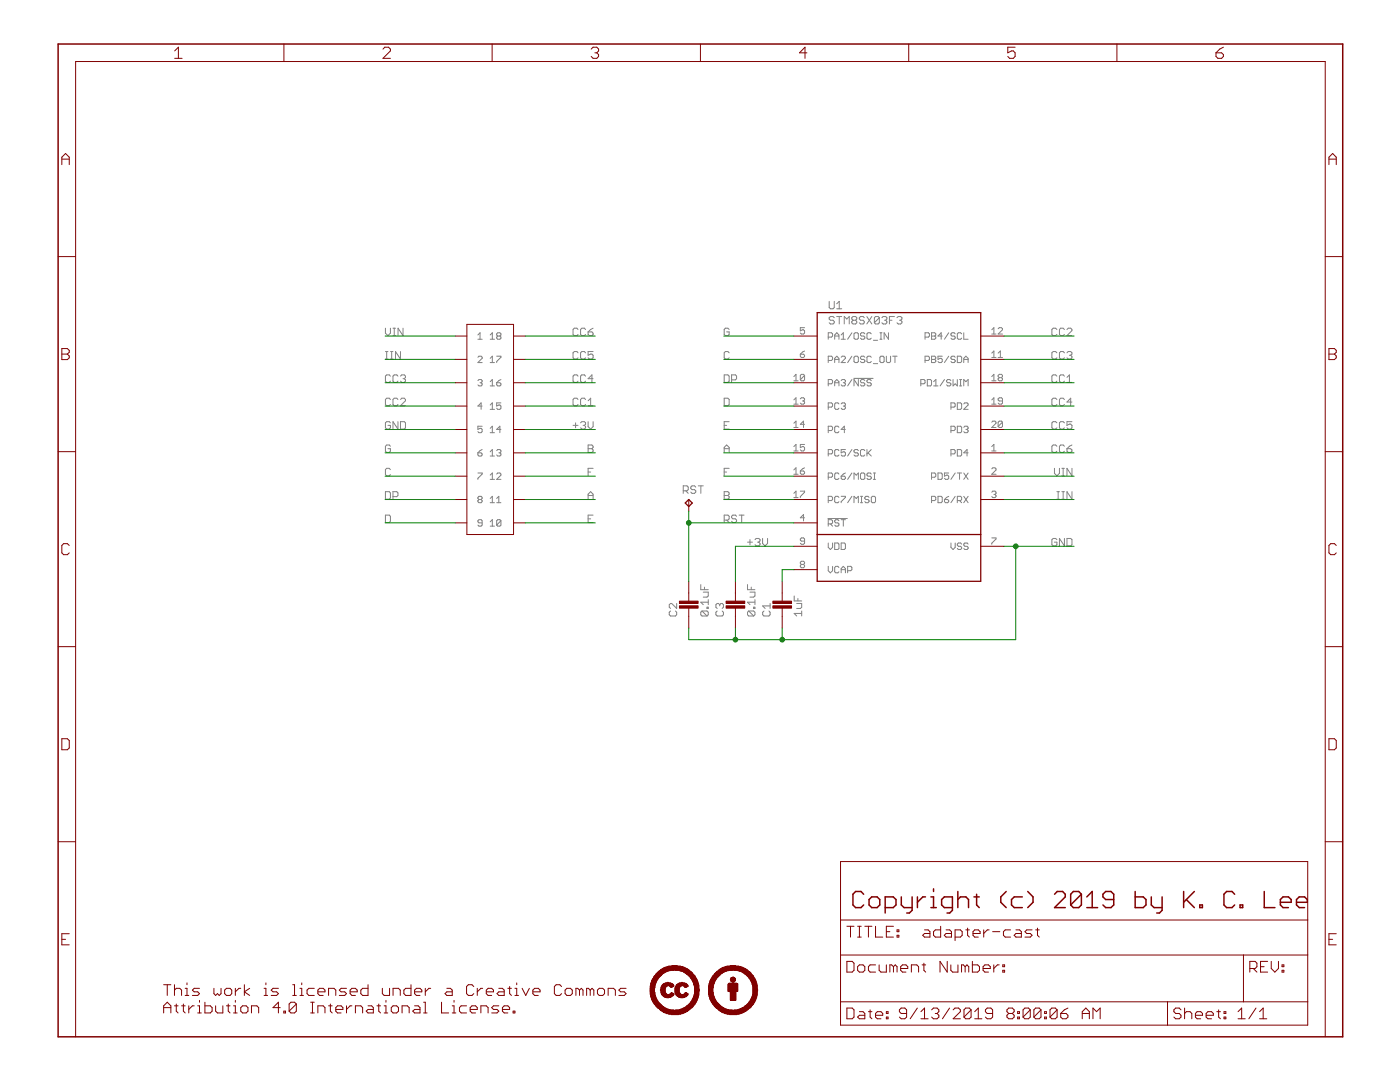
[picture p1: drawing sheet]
<svg xmlns="http://www.w3.org/2000/svg" width="279mm" height="216mm" viewBox="0 0 279 216" stroke-linecap="round" stroke-linejoin="round" font-family="sans-serif">
<g fill="none" stroke="#808080" stroke-width=".2">
<path d="M76.9 70.1h.5M76.9 71.6h.5M76.9 65.5v1l.5 .5 .5-.5v-1M77.2 70.1v1.5M77.9 75.1l-.2-.3h-.5l-.3 .3v1l.3 .2h.5l.2-.2M77.9 79.7l-.2-.2h-.5l-.3 .2v1l.3 .3h.5l.2-.3M77.9 70.1h.5M77.9 71.6h.5M78.2 70.1v1.5M78.4 65.5h.5M78.4 67h.5M78.7 65.5v1.5"/>
<path d="M79.4 75.1l-.2-.3h-.5l-.3 .3v1l.3 .2h.5l.2-.2M79.4 79.7l-.2-.2h-.5l-.3 .2v1l.3 .3h.5l.2-.3M79.9 75.1l.3-.3h.5l.2 .3v.2l-.2 .3M79.9 79.7l.3-.2h.5l.2 .2v.3l-1 1h1M79.9 70.1v1.5l-1-1.5v1.5M80.4 75.6h.3M80.4 65.5v1.5l-1-1.5v1.5M80.7 75.6l.2 .2v.3l-.2 .2h-.5l-.3-.2M95.4 75.9l.2-.2h.4l.2 .2-.2 .5M95.4 67.7h.8M95.4 71.3l.2-.2h.4l.2 .2v.2l-.8 .8h.8M95.4 66.8l.4-.4v1.3"/>
<path d="M95.8 76.4h.2M96 76.4l.2 .2-.2 .4h-.4l-.2-.2M97.8 77h.9M97.8 67.7h.9M97.8 72.3h.9M97.8 66.8l.5-.4v1.3M97.8 71.5l.5-.4v1.2M97.8 76.2l.5-.5v1.3M99.1 76.4h.7l.2 .4-.2 .2h-.5l-.2-.2zM99.1 71.1h.9v.2l-.9 .8v.2M99.3 67.1l-.2-.3v-.2l.2-.2h.5l.2 .2v.2l-.2 .3M99.3 67.1l-.2 .2 .2 .4h.5l.2-.2-.2-.4"/>
<path d="M99.3 67.1h.5M100 75.7l-.9 .7M115.4 70.4l-.3-.3h-.5l-.2 .3v1l.2 .2h.5l.3-.2M115.4 65.7l-.3-.2h-.5l-.2 .2v1l.2 .3h.5l.3-.3M115.4 75.1l-.3-.3h-.5l-.2 .3v1l.2 .2h.5l.3-.2M115.4 79.7l-.3-.2h-.5l-.2 .2v1l.2 .3h.5l.3-.3M116.9 65.7l-.3-.2h-.5l-.2 .2v1l.2 .3h.5l.3-.3M116.9 70.4l-.3-.3h-.5l-.2 .3v1l.2 .2h.5l.3-.2M116.9 75.1l-.3-.3h-.5l-.2 .3v1l.2 .2h.5l.3-.2M116.9 79.7l-.3-.2h-.5l-.2 .2v1l.2 .3h.5l.3-.3M117.4 66.2h.7l.3 .3v.2l-.3 .3h-.5l-.2-.3zM117.4 80l.5-.5v1.5"/>
<path d="M118.4 65.5l-1 .7M118.4 70.1h-1v.8l.5-.2h.2l.3 .2v.5l-.3 .2h-.5l-.2-.2M118.4 75.6h-1l.7-.8v1.5M144.5 74.8h.8l.2 .3v1l-.2 .2h-.8zM144.5 79.5h.8l.2 .2v1l-.2 .3h-.8zM145.5 65.7l-.2-.2h-.5l-.3 .2v1l.3 .3h.5l.2-.3v-.5h-.5M145.5 70.4l-.2-.3h-.5l-.3 .3v1l.3 .2h.5l.2-.2M146 75.8h.8l.2-.2v-.5l-.2-.3h-.8v1.5M158.4 75.1l.5-.4v1.3M158.4 79.8l.5-.4v1.2M158.4 76h.9M159.7 70.7h.7l.2 .4-.2 .2h-.5l-.2-.2z"/>
<path d="M159.7 79.6l.2-.2h.5l.2 .2-.2 .4M160.6 65.4h-.9v.6l.7-.2 .2 .2v.4l-.2 .3h-.5l-.2-.3M160.6 74.9l-.2-.2h-.5l-.2 .2v.9M160.6 74.9v.9l-.2 .2h-.5l-.2-.2M160.6 74.9l-.9 .9M160.6 70l-.9 .7M165.3 67.3h.6l.3-.2v-.5l-.3-.2h-.6v1.3M165.3 71.9h.6l.3-.2v-.4l-.3-.2h-.6v1.2M165.3 76.6h.6l.3-.2v-.5l-.3-.2h-.6v1.3M165.5 60.1v1.3l.2 .2h.5l.3-.2v-1.3M166.5 63.4l-.3-.2h-.5l-.2 .2v.2l.2 .3h.5l.3 .3v.2l-.3 .2h-.5l-.2-.2M166.6 67.7v-.9l.4-.4 .4 .4v.9"/>
<path d="M166.6 72.3v-.8l.4-.4 .4 .4v.8M166.6 77v-.8l.4-.5 .4 .5v.8M166.6 76.4h.8M166.6 67.1h.8M166.6 71.7h.8M167 63.2h1M167 60.6l.5-.5v1.5M167 61.6h1M167.5 63.2v1.4M167.9 71.3l.2-.2h.4l.2 .2v.2l-.8 .8h.8M167.9 75.9l.2-.2h.4l.2 .2-.2 .5M167.9 67.7h.8"/>
<path d="M167.9 66.8l.4-.4v1.3M168.3 76.4h.2M168.5 64.6v-1.4l.5 .4 .5-.4v1.4M168.5 76.4l.2 .2-.2 .4h-.4l-.2-.2M170 75.7l-.8 1.3M170 66.4l-.8 1.3M170 71.1l-.8 1.2M170.2 63.9l-.2-.3v-.2l.2-.2h.6l.2 .2v.2l-.2 .3M170.2 63.9h.6M170.2 63.9l-.2 .3v.2l.2 .2h.6l.2-.2v-.2l-.2-.3M170.4 75.5h3.8M170.4 66.6l.3-.2h.4l.2 .2v.9l-.2 .2h-.4l-.3-.2z"/>
<path d="M170.4 71.3l.3-.2h.4l.2 .2v.8l-.2 .2h-.4l-.3-.2zM171.3 75.7v1.3l-.9-1.3v1.3M172.5 63.4l-.2-.2h-.6l-.2 .2v.2l.2 .3h.6l.2 .3v.2l-.2 .2h-.6l-.2-.2M172.6 66.6l-.2-.2h-.5l-.2 .2v.2l.2 .3h.5l.2 .2-.2 .4h-.5l-.2-.2M172.6 71.3l-.2-.2h-.5l-.2 .2 .2 .4h.5l.2 .2-.2 .4h-.5l-.2-.2M172.6 75.9l-.2-.2h-.5l-.2 .2 .2 .5h.5l.2 .2-.2 .4h-.5l-.2-.2M173 63.2l1 1.4M173.9 66.6l-.2-.2h-.5l-.2 .2v.9l.2 .2h.5l.2-.2M173.9 71.3l-.2-.2h-.5l-.2 .2v.8l.2 .2h.5l.2-.2M173.9 75.9l-.2-.2h-.5l-.2 .5 .2 .2h.5l.2 .2v.2l-.2 .2h-.5l-.2-.2M174 63.2l-1 1.4M174.3 67.9h.9"/>
<path d="M174.3 72.6h.9M175.5 63.4l-.2-.2h-.5l-.3 .2v1M175.5 63.4v1l-.2 .2h-.5l-.3-.2M175.5 63.4l-1 1M175.6 66.4h.4M175.6 67.7h.4M175.8 71.1h.4l.2 .2v.8l-.2 .2h-.4l-.2-.2v-.8zM175.8 66.4v1.3M176 63.4l.3-.2h.5l.2 .2v.2l-.2 .3M176.5 63.9h.3M176.8 63.9l.2 .3v.2l-.2 .2h-.5l-.3-.2M176.9 71.1v1l.2 .2h.4l.2-.2v-1"/>
<path d="M177.3 66.4v1.3l-.9-1.3v1.3M177.5 63.9h.5M178.2 71.1h.8M178.5 63.2h-1v1.4M178.6 71.1v1.2M179 63.4l.3-.2h.4l.3 .2v.2l-.3 .3M179.5 63.9h.2M179.7 63.9l.3 .3v.2l-.3 .2h-.4l-.3-.2M183.8 76.6h.6l.2-.2v-.5l-.2-.2h-.6v1.3M184.6 67.3h.7l.2-.2v-.5l-.2-.2h-.7v1.3M184.6 71.9h.7l.2-.2v-.4l-.2-.2h-.7v1.2M185.1 75.7h.6l.2 .2v.9l-.2 .2h-.6z"/>
<path d="M185.9 71.1h.6l.3 .2-.3 .4 .3 .4-.3 .2h-.6zM185.9 66.4h.6l.3 .2v.2l-.3 .3 .3 .4-.3 .2h-.6zM185.9 67.1h.6M185.9 71.7h.6M186.3 77h.9M186.3 76.2l.5-.5v1.3M188 67.1h-.8l.6-.7v1.3M188 71.1h-.8v.6l.4-.2 .4 .2v.4l-.2 .2h-.4l-.2-.2M188.5 75.7l-.9 1.3M189.3 66.4l-.8 1.3M189.3 71.1l-.8 1.2M189.8 75.9l-.3-.2h-.4l-.2 .5 .2 .2h.4l.3 .4-.3 .2h-.4l-.2-.2"/>
<path d="M190.2 75.7v1.3l.4-.4 .5 .4v-1.3M190.6 66.6l-.2-.2h-.4l-.2 .2v.2l.2 .3h.4l.2 .2-.2 .4h-.4l-.2-.2M190.6 71.3l-.2-.2h-.4l-.2 .2 .2 .4h.4l.2 .2-.2 .4h-.4l-.2-.2M191.1 71.1h.6l.2 .2v.8l-.2 .2h-.6zM191.5 75.7h.4M191.5 77h.4M191.7 75.7v1.3M191.9 66.6l-.2-.2h-.4l-.2 .2v.9l.2 .2h.4l.2-.2M192.3 66.4v1.3h.9M192.3 72.3v-.8l.5-.4 .4 .4v.8M192.3 77v-1.3l.5 .5 .4-.5v1.3M192.3 71.7h.9"/>
<path d="M197.9 76h.9M197.9 65.8l.5-.4v1.3M197.9 70.5l.5-.5v1.3M197.9 75.1l.5-.4v1.3M197.9 79.8l.5-.4v1.2M197.9 66.7h.9M197.9 71.3h.9M199.2 65.6l.2-.2h.5l.2 .2v.2l-.9 .9h.9M199.2 71.3h.9M199.2 70.5l.4-.5v1.3M199.4 75.4l-.2 .2v.2l.2 .2h.5l.2-.2-.2-.4M199.4 75.4l-.2-.3v-.2l.2-.2h.5l.2 .2v.2l-.2 .3"/>
<path d="M199.4 75.4h.5M210.9 75.1l-.2-.3h-.5l-.3 .3v1l.3 .2h.5l.2-.2M210.9 65.7l-.2-.2h-.5l-.3 .2v1l.3 .3h.5l.2-.3M210.9 70.4l-.2-.3h-.5l-.3 .3v1l.3 .2h.5l.2-.2M210.9 79.7l-.2-.2h-.5l-.3 .2v1l.3 .3h.5l.2-.3M212.4 65.7l-.2-.2h-.5l-.3 .2v1l.3 .3h.5l.2-.3M212.4 70.4l-.2-.3h-.5l-.3 .3v1l.3 .2h.5l.2-.2M212.4 75.1l-.2-.3h-.5l-.3 .3v1l.3 .2h.5l.2-.2M212.4 79.7l-.2-.2h-.5l-.3 .2v1l.3 .3h.5l.2-.3M212.9 65.7l.3-.2h.5l.2 .2v.3l-1 1h1M212.9 70.4l.3-.3h.5l.2 .3v.3l-.2 .2M212.9 76.3h1"/>
<path d="M212.9 75.3l.5-.5v1.5M213.4 70.9h.3M213.7 70.9l.2 .2v.3l-.2 .2h-.5l-.3-.2M76.9 98.1h.8l.2 .3v1l-.2 .2h-.8zM77.9 89l-.2-.2h-.5l-.3 .2v1l.3 .3h.5l.2-.3v-.5h-.5M77.9 84.4l-.2-.3h-.5l-.3 .3v1l.3 .2h.5l.2-.2v-.5h-.5M77.9 93.7l-.2-.2h-.5l-.3 .2v1l.3 .3h.5l.2-.3M78.4 99.1h.8l.2-.2v-.5l-.2-.3h-.8v1.5M79.4 84.1v1.5l-1-1.5v1.5M79.9 84.1h.8l.2 .3v1l-.2 .2h-.8zM95.4 94.4h.8v.2l-.8 .8v.3M95.4 90.4h.6l.2 .4-.2 .2h-.4l-.2-.2z"/>
<path d="M95.6 99.7l-.2-.2 .2-.5h.4l.2 .3-.2 .4M95.6 99.7l-.2 .2 .2 .4h.4l.2-.2-.2-.4M95.6 99.7h.4M96.2 81h-.8l.6-.6v1.3M96.2 85h-.8v.7l.4-.2 .4 .2v.4l-.2 .2h-.4l-.2-.2M96.2 89.7l-.8 .7M97.8 95.7h.9M97.8 91h.9M97.8 81.7h.9M97.8 86.3h.9M97.8 80.8l.5-.4v1.3M97.8 85.5l.5-.5v1.3"/>
<path d="M97.8 90.1l.5-.4v1.3M97.8 94.8l.5-.4v1.3M97.8 99.5l.5-.5v1.3M99.1 94.6l.2-.2h.5l.2 .2v.2l-.9 .9h.9M99.1 89.9l.2-.2h.5l.2 .2v.2l-.2 .3M99.1 99.5l.4-.5v1.3M99.5 90.4h.3M99.8 90.4l.2 .2-.2 .4h-.5l-.2-.2M100 80.4h-.9v.6l.7-.2 .2 .2v.4l-.2 .3h-.5l-.2-.3M100 85.7h-.9l.7-.7v1.3M114.4 84.9h1M114.9 84.4v1"/>
<path d="M115.9 84.4l.2-.3h.5l.3 .3v.2l-.3 .3M116.4 84.9h.2M116.6 84.9l.3 .2v.3l-.3 .2h-.5l-.2-.2M117.4 88.8h.7l.3 .2v.3l-.3 .2 .3 .3v.2l-.3 .3h-.7zM117.4 84.1v1l.5 .5 .5-.5v-1M117.4 99.6v-1l.5-.5 .5 .5v1M117.4 89.5h.7M117.4 81h1M117.4 98.9h1M117.4 94.2h.5M118.4 93.5h-1v1.5M136.4 97.9h.7l.3-.2v-.5l-.3-.3h-.7v1.5"/>
<path d="M136.9 97.9l.5 .5M138.9 97.2l-.3-.3h-.5l-.2 .3v.3l.2 .2h.5l.3 .2v.3l-.3 .2h-.5l-.2-.2M139.4 96.9h1M139.9 96.9v1.5M144.5 98.1h.8l.2 .3v.2l-.2 .3 .2 .2v.3l-.2 .2h-.8zM144.5 89.5h1M144.5 84.9h.5M144.5 90.3v-1l.5-.5 .5 .5v1M144.5 98.9h.8M144.5 94.2h.5M145.5 84.1h-1v1.5h1M145.5 93.5h-1v1.5"/>
<path d="M158.4 93.8l.5-.5v1.3M158.4 84.5l.5-.5v1.3M158.4 89.1l.5-.4v1.3M158.4 98.4l.5-.4v1.3M158.4 94.6h.9M158.4 99.3h.9M158.4 90h.9M158.4 80.6h.9M158.4 85.3h.9M159.7 94h.7l.2 .4-.2 .2h-.5l-.2-.2zM159.7 98h.9v.2l-.9 .9v.2M160.1 80h.3"/>
<path d="M160.4 80l.2 .2-.2 .4h-.5l-.2-.2M160.6 93.3l-.9 .7M160.6 88.7h-.9v.6l.7-.2 .2 .2v.4l-.2 .3h-.5l-.2-.3M160.6 84.7h-.9l.7-.7v1.3M165.3 81.2h.6l.3-.2v-.4l-.3-.2h-.6v1.3M165.3 85.9h.6l.3-.2v-.4l-.3-.3h-.6v1.3M165.3 90.6h.6l.3-.2v-.5l-.3-.2h-.6v1.3M165.3 95.2h.6l.3-.2v-.4l-.3-.2h-.6v1.3M165.3 99.9h.6l.3-.2v-.4l-.3-.3h-.6v1.3M167.4 94.6l-.2-.2h-.4l-.2 .2v.8l.2 .3h.4l.2-.3M167.4 80.6l-.2-.2h-.4l-.2 .2v.8l.2 .3h.4l.2-.3M167.4 85.3l-.2-.3h-.4l-.2 .3v.8l.2 .2h.4l.2-.2"/>
<path d="M167.4 89.9l-.2-.2h-.4l-.2 .2v.9l.2 .2h.4l.2-.2M167.4 99.3l-.2-.3h-.4l-.2 .3v.8l.2 .2h.4l.2-.2M167.9 95h.6l.2 .4-.2 .3h-.4l-.2-.3zM167.9 99h.8v.3l-.8 .8v.2M167.9 80.6l.2-.2h.4l.2 .2-.2 .4M168.3 81h.2M168.5 81l.2 .2-.2 .5h-.4l-.2-.3M168.7 85.7h-.8l.6-.7v1.3M168.7 94.4l-.8 .6M168.7 89.7h-.8v.7l.4-.3 .4 .3v.4l-.2 .2h-.4l-.2-.2M170 94.4l-.8 1.3M170 99l-.8 1.3"/>
<path d="M170 89.7l-.8 1.3M170.4 95.7v-1.3l.5 .4 .4-.4v1.3M171.3 89.9l-.2-.2h-.4l-.3 .2v.2l.3 .3h.4l.2 .2-.2 .4h-.4l-.3-.2M171.7 94.6l.2-.2h.5l.2 .2v.8l-.2 .3h-.5l-.2-.3zM171.7 99h.4M171.9 99v1.3M172.6 89.9l-.2-.2h-.5l-.2 .2v.9l.2 .2h.5l.2-.2M173 89.7v1.3M173.2 90.4l.7 .6M173.4 99.3l-.2-.3h-.4l-.2 .5 .2 .2h.4l.2 .4-.2 .2h-.4l-.2-.2M173.9 94.6l-.2-.2h-.5l-.2 .4 .2 .2h.5l.2 .2v.2l-.2 .3h-.5l-.2-.3M173.9 89.7l-.9 .9"/>
<path d="M174.1 99h.4l.2 .3v.8l-.2 .2h-.4l-.2-.2v-.8zM174.3 94.4h.4M174.3 95.7h.4M174.5 94.4v1.3M185.9 95.2h.6l.3-.2v-.4l-.3-.2h-.6v1.3M185.9 99.9h.6l.3-.2v-.4l-.3-.3h-.6v1.3M187.2 94.4h.6l.2 .2v.8l-.2 .3h-.6zM187.2 99h.6l.2 .3v.8l-.2 .2h-.6zM188.5 99.7h.6l.2 .4-.2 .2h-.4l-.2-.2zM189.3 94.4h-.8v.6l.6-.2 .2 .2v.4l-.2 .3h-.4l-.2-.3M189.3 99l-.8 .7M189.8 90.6h.6l.2-.2v-.5l-.2-.2h-.6v1.3"/>
<path d="M189.8 81.2h.6l.2-.2v-.4l-.2-.2h-.6v1.3M189.8 85.9h.6l.2-.2v-.4l-.2-.3h-.6v1.3M190.6 94.4l-.8 1.3M190.6 99l-.8 1.3M191.1 94.4h.8M191.1 99.9h.6l.2-.2v-.4l-.2-.3h-.6v1.3M191.1 89.7h.6l.2 .2v.9l-.2 .2h-.6zM191.1 80.4h.6l.2 .2v.8l-.2 .3h-.6zM191.1 85h.6l.2 .3v.8l-.2 .2h-.6zM191.5 94.4v1.3M191.5 99.9l.4 .4M192.3 85.3l.3-.3h.4l.2 .3-.2 .4"/>
<path d="M192.3 80.6l.3-.2h.4l.2 .2v.2l-.9 .9h.9M192.3 94.4l.9 1.3M192.3 99l.9 1.3M192.8 85.7h.2M193 85.7l.2 .2-.2 .4h-.4l-.3-.2M193.2 90.4h-.9l.7-.7v1.3M193.2 94.4l-.9 1.3M193.2 99l-.9 1.3M197.9 93.6l.2-.3h.5l.2 .3v.2l-.9 .8h.9M197.9 98.2l.2-.2h.5l.2 .2v.2l-.2 .3M197.9 90h.9M197.9 89.1l.5-.4v1.3"/>
<path d="M197.9 80.6h.9M197.9 84.2l.2-.2h.5l.2 .2v.3l-.9 .8h.9M198.4 98.7h.2M198.6 98.7l.2 .2-.2 .4h-.5l-.2-.2M200.1 80h-.7l-.2-.2v-.2l.2-.2h.5l.2 .2v.8l-.2 .2h-.5l-.2-.2M200.1 84.2v.9l-.2 .2h-.5l-.2-.2M200.1 84.2l-.2-.2h-.5l-.2 .2v.9M200.1 84.2l-.9 .9M210.4 93.5v.9l.5 .6 .5-.6v-.9M210.9 89l-.2-.2h-.5l-.3 .2v1l.3 .3h.5l.2-.3M210.9 84.4l-.2-.3h-.5l-.3 .3v1l.3 .2h.5l.2-.2M210.9 98.1h.5"/>
<path d="M210.9 99.6h.5M211.2 98.1v1.5M211.9 98.1h.5M211.9 99.6h.5M211.9 93.5h.5M211.9 95h.5M212.2 93.5v1.5M212.2 98.1v1.5M212.4 89l-.2-.2h-.5l-.3 .2v1l.3 .3h.5l.2-.3M212.4 84.4l-.2-.3h-.5l-.3 .3v1l.3 .2h.5l.2-.2M212.9 89.5h.8l.2 .3v.2l-.2 .3h-.5l-.3-.3zM213.9 88.8l-1 .7"/>
<path d="M213.9 84.1h-1v.8l.5-.3h.3l.2 .3v.5l-.2 .2h-.5l-.3-.2M213.9 93.5v1.5l-1-1.5v1.5M213.9 98.1v1.5l-1-1.5v1.5M213.9 80.2h-1l.8-.7v1.5M76.9 102.8h.8l.2 .2v1l-.2 .3h-.8zM96.2 104.3h-.6l-.2-.2 .2-.4h.4l.2 .2v.9l-.2 .2h-.4l-.2-.2M97.8 100.3h.9M97.8 105h.9M97.8 104.1l.5-.4v1.3M99.1 100.3h.9M100 103.9l-.2-.2h-.5l-.2 .2v.9M100 103.9v.9l-.2 .2h-.5l-.2-.2"/>
<path d="M100 103.9l-.9 .9M117.4 103.5h.5M118.4 102.8h-1v1.5h1M139.8 116.6v1.1h1.6M140.4 118.2h1v.7l-.3 .2h-.7M140.6 117.2v.5M141.4 119.7v.9M144.5 103.8h.8l.2-.3v-.5l-.2-.2h-.8v1.5M145 103.8l.5 .5M147 103l-.2-.2h-.5l-.3 .2v.3l.3 .2h.5l.2 .3v.2l-.2 .3h-.5l-.3-.3M147.5 102.8h1M148 102.8v1.5"/>
<path d="M149.2 116.6v1.1h1.5M149.2 108.2h1M149.7 118.2h1v.7l-.3 .2h-.7M149.7 107.7v1M149.9 117.2v.5M150.7 119.7v.9M150.7 107.7l.2-.3h.5l.3 .3v.2l-.3 .3M151.2 108.2h.2M151.4 108.2l.3 .2v.3l-.3 .2h-.5l-.2-.2M152.2 107.4v1l.5 .5 .5-.5v-1M158.5 118.9v1h1.5M159.2 119.4v.5"/>
<path d="M159.9 112.6l-.2-.2 .2-.4h.5l.2 .2-.2 .4M159.9 112.6l-.2 .2v.3l.2 .2h.5l.2-.2v-.3l-.2-.2M159.9 112.6h.5M160.6 108h-.7l-.2-.2 .2-.5h.5l.2 .2v.9l-.2 .2h-.5l-.2-.2M160.6 103.3h-.9l.7-.6v1.2M165.2 103.5h3.9M165.3 104.5h.6l.3-.2v-.4l-.3-.2h-.6v1.3M165.3 108.4v.8l.4 .4 .5-.4v-.8M165.3 113v.9l.4 .4 .5-.4v-.9M165.7 104.5l.5 .5M166.6 108.4h.6l.2 .2v.8l-.2 .2h-.6zM167.4 103.9l-.2-.2h-.4l-.2 .2 .2 .4h.4l.2 .2v.3l-.2 .2h-.4l-.2-.2"/>
<path d="M167.4 113.2l-.2-.2h-.4l-.2 .2v.9l.2 .2h.4l.2-.2M167.9 108.4h.6l.2 .2v.8l-.2 .2h-.6zM167.9 114.3v-.8l.4-.5 .4 .5v.8M167.9 113.7h.8M167.9 103.7h.8M168.3 103.7v1.3M169.2 113.9h.6l.2-.2v-.5l-.2-.2h-.6v1.3M170.4 100.3v-1.3l.5 .5 .4-.5v1.3M171.7 100.3h.4M189.8 108.4v.8l.4 .4 .4-.4v-.8M191.9 108.6l-.2-.2h-.4l-.2 .2 .2 .4h.4l.2 .2-.2 .4h-.4l-.2-.2M193.2 108.6l-.2-.2h-.4l-.3 .2 .3 .4h.4l.2 .2-.2 .4h-.4l-.3-.2"/>
<path d="M197.9 107.3h.9v.2l-.9 .9v.2M210.9 107.7l-.2-.3h-.5l-.3 .3v1l.3 .2h.5l.2-.2v-.5h-.5M212.4 107.4v1.5l-1-1.5v1.5M212.9 107.4h.8l.2 .3v1l-.2 .2h-.8zM133.8 121.9l-.2 .3v.5l.2 .2h1l.2-.2v-.5l-.2-.3M135 120.4v1l-1-1h-.2l-.2 .3v.5l.2 .2M140.1 121.9l-.3 .3v.5l.3 .2h1M140.1 121.9h1l.3 .3v.5l-.3 .2M140.1 121.9l1 1M141.1 121.2h.3v.2h-.3zM141.4 120.2h-1.6l.6 .4M143.1 121.9l-.2 .3v.5l.2 .2h1l.3-.2v-.5l-.3-.3"/>
<path d="M143.6 120.7l-.2-.3h-.3l-.2 .3v.5l.2 .2M143.6 120.7l.3-.3h.2l.3 .3v.5l-.3 .2M143.6 120.7v.2M149.4 121.9l-.2 .3v.5l.2 .2h1M149.4 121.9h1l.3 .3v.5l-.3 .2M149.4 121.9l1 1M150.4 121.2h.3v.2h-.3zM150.7 120.2h-1.5l.5 .4M152.5 121.9l-.3 .3v.5l.3 .2h1l.2-.2v-.5l-.2-.3M153.7 120.4v1M153.7 120.9h-1.5l.5 .5M159 120.4h1v.8l-.3 .2h-.7"/>
<path d="M160 122.4h-1.5l.5 .5M160 121.9v1"/>
</g>
<g fill="none" stroke="#800000" stroke-width=".3">
<path d="M11.6 8.8h256.4v198.1h-256.4zM172.4 178.4l-.6-.5h-1l-.6 .5v2.2l.6 .5h1l.6-.5M173.4 179.5l.6-.5h1l.6 .5v1.1l-.6 .5h-1l-.6-.5zM179.9 179v1.6l.5 .5h1.6M182 179v2.7l-.5 .5h-.5M183.1 179v2.1M184.7 179h-.5l-1.1 1M185.8 179h.5v2.1M186.3 177.4v.5M191.2 179.5l.5-.5h1.1l.5 .5v1.6M191.2 177.9v3.2M194.4 179h1"/>
<path d="M194.9 178.4v2.2l.5 .5M200.8 177.9l-1.1 1.1v1l1.1 1.1M204 179h-1.6l-.5 .5v1.1l.5 .5h1.6M205.1 177.9l1.1 1.1v1l-1.1 1.1M210.5 178.4l.5-.5h1.1l.5 .5v.6l-2.1 2.1h2.1M215.8 178.4l-.5-.5h-1.1l-.5 .5v2.2M215.8 178.4v2.2l-.5 .5h-1.1l-.5-.5M215.8 178.4l-2.1 2.2M216.9 179l1.1-1.1v3.2M222.3 179.5h-1.6l-.6-.5v-.6l.6-.5h1l.6 .5v2.2l-.6 .5h-1l-.6-.5M226.5 177.9v3.2h1.7l.5-.5v-1.1l-.5-.5h-1.7M229.8 179v1.6l.5 .5h1.6"/>
<path d="M231.9 179v2.7l-.5 .5h-.6M236.2 177.9v3.2M236.7 179.5l1.7 1.6M238.4 177.9l-2.2 2.1M246.4 178.4l-.5-.5h-1.1l-.5 .5v2.2l.5 .5h1.1l.5-.5M252.3 177.9v3.2h2.1M176.7 181.1h1.6l.5-.5v-1.1l-.5-.5h-1.6v3.2M185.8 181.1h1.1M190.1 181.1h-1.6l-.6-.5v-1.1l.6-.5h1.6v2.7l-.6 .5h-.5M216.9 181.1h2.2M239.4 180.6h.6v.5h-.6zM247.5 180.6h.5v.5h-.5z"/>
<path d="M255.5 180h2.2v-.5l-.6-.5h-1l-.6 .5v1.1l.6 .5h1M258.7 180h2.2v-.5l-.6-.5h-1l-.6 .5v1.1l.6 .5h1"/>
</g>
<g fill="none" stroke="#800000" stroke-width=".2">
<path d="M34.9 10.2l.7-.8v2.2M34.9 11.6h1.4M56.7 8.8v3.5M76.4 9.8l.4-.4h.7l.4 .4v.4l-1.5 1.4h1.5M98.2 8.8v3.5M118 9.8l.4-.4h.7l.4 .4v.4l-.4 .3M118.7 10.5h.4M119.1 10.5l.4 .4v.4l-.4 .3h-.7l-.4-.3M139.8 8.8v3.5M161 10.5h-1.4l1.1-1.1v2.2M181.4 8.8v3.5M202.6 9.4h-1.5v1.1l.8-.3h.3l.4 .3v.8l-.4 .3h-.7l-.4-.3"/>
<path d="M222.9 8.8v3.5M242.7 10.5h1.1l.4 .4v.4l-.4 .3h-.7l-.4-.3zM244.2 9.4l-.8 .4-.7 .7M12.3 32.9v-1.5l.8-.8 .7 .8v1.5M12.3 31.7h1.5M265.2 31.7h1.5M265.2 32.9v-1.5l.8-.8 .7 .8v1.5M11.6 51.2h3.5M264.5 51.2h3.5M12.3 69.6h1.1l.4 .3v.4l-.4 .4 .4 .3v.4l-.4 .4h-1.1zM12.3 70.7h1.1M90.8 76.4h2.4"/>
<path d="M90.8 67.1h2.4M90.8 71.7h2.4M93.2 64.7h9.3v42h-9.3zM102.5 76.4h2.3M102.5 67.1h2.3M102.5 71.7h2.3M158.4 76.4h4.7M158.4 67.1h4.7M158.4 71.7h4.7M195.7 76.4h4.7M195.7 67.1h4.7M195.7 71.7h4.7"/>
<path d="M265.2 69.6h1.1l.4 .3v.4l-.4 .4 .4 .3v.4l-.4 .4h-1.1zM265.2 70.7h1.1M11.6 90.1h3.5M90.8 95h2.4M90.8 99.7h2.4M90.8 90.4h2.4M90.8 81h2.4M90.8 85.7h2.4M102.5 95h2.3M102.5 99.7h2.3M102.5 90.4h2.3M102.5 81h2.3"/>
<path d="M102.5 85.7h2.3M137.5 99.7v2.3M158.4 95h4.7M158.4 99.7h4.7M158.4 90.4h4.7M158.4 81h4.7M158.4 85.7h4.7M195.7 95h4.7M195.7 99.7h4.7M195.7 90.4h4.7M195.7 81h4.7M195.7 85.7h4.7"/>
<path d="M264.5 90.1h3.5M13.8 108.8l-.4-.3h-.7l-.4 .3v1.5l.4 .4h.7l.4-.4M90.8 104.3h2.4M102.5 104.3h2.3M137.5 116v4M146.8 116v4M156.1 116v4M158.4 109h4.7M158.4 113.7h4.7M158.4 104.3h4.7M195.7 109h4.7M266.7 108.8l-.4-.3h-.7l-.4 .3v1.5l.4 .4h.7l.4-.4"/>
<path d="M11.6 129h3.5M137.5 121.3v4M146.8 121.3v4M156.1 121.3v4M264.5 129h3.5M12.3 147.4h1.1l.4 .4v1.4l-.4 .4h-1.1zM265.2 147.4h1.1l.4 .4v1.4l-.4 .4h-1.1zM11.6 168h3.5M167.7 171.9h93.3v32.7h-93.3zM264.5 168h3.5M12.3 187.4h.8M13.8 186.3h-1.5v2.2h1.5"/>
<path d="M32.7 196.5h1.4M33.4 196.5v2.1M34.8 196.5v2.1M34.8 197.6l.4-.4h.7l.3 .4v1M37 197.2h.3v1.4M37 198.6h.7M37.3 196.1v.4M39.8 197.2h-1l-.4 .4 .4 .3h.7l.3 .4-.3 .3h-1.1M39.8 199.6v.4M40.9 200v2.1h1.1l.3-.3v-.7l-.3-.4h-1.1M42.7 197.2v1.1l.3 .3 .4-.3 .4 .3 .3-.3v-1.1M45.2 197.2h.7l.3 .4v.7l-.3 .3h-.7l-.4-.3v-.7z"/>
<path d="M47 197.2v1.4M47 199.6v.4M48 197.2h-.3l-.7 .7M48.8 196.5v2.1M49.8 197.2l-1 .7 1 .7M52.7 197.2h.4v1.4M52.7 198.6h.7M53.1 196.1v.4M55.6 197.2h-1.1l-.4 .4 .4 .3h.7l.4 .4-.4 .3h-1.1M58.4 196.5h.4v2.1M58.4 198.6h.7M59.9 197.2h.3v1.4"/>
<path d="M59.9 198.6h.7M60.2 196.1v.4M62 200h.7M62.4 200v2.1M62.7 197.2h-1.1l-.3 .4v.7l.3 .3h1.1M63.4 197.9h1.5v-.3l-.4-.4h-.7l-.4 .4v.7l.4 .3h.7M65.6 198.6v-1.4h1.1l.3 .4v1M69.2 197.2h-1.1l-.4 .4 .4 .3h.7l.4 .4-.4 .3h-1.1M69.9 197.9h1.4v-.3l-.4-.4h-.7l-.3 .4v.7l.3 .3h.7M73.4 196.5v2.1h-1l-.4-.3v-.7l.4-.4h1M76.3 197.2v1.1l.4 .3h1v-1.4M77 199.6v.4"/>
<path d="M78.4 198.6v-1.4h1.1l.4 .4v1M82 196.5v2.1h-1l-.4-.3v-.7l.4-.4h1M82.7 197.9h1.5v-.3l-.4-.4h-.7l-.4 .4v.7l.4 .3h.7M84.5 200h.4v2.1M84.9 197.2v1.4M86 197.2h-.4l-.7 .7M88.1 200v2.1h1.4M89.2 197.2h.7l.4 .4v1h-1.1l-.4-.3 .4-.4h1.1M90.6 199.6v.4M94.6 196.8l-.4-.3h-.7l-.4 .3v1.5l.4 .3h.7l.4-.3M95.2 197.2v1.4M96.3 197.2h-.3l-.8 .7"/>
<path d="M97 197.9h1.5v-.3l-.4-.4h-.7l-.4 .4v.7l.4 .3h.7M99.5 197.2h.8l.3 .4v1h-1.1l-.3-.3 .3-.4h1.1M101.3 197.2h.8M101.7 196.8v1.5l.4 .3M102.8 197.2h.3v1.4M102.8 198.6h.7M103.1 196.1v.4M104.2 197.2l.7 1.4 .7-1.4M106.3 197.9h1.5v-.3l-.4-.4h-.7l-.4 .4v.7l.4 .3h.7M112.1 196.8l-.4-.3h-.7l-.4 .3v1.5l.4 .3h.7l.4-.3M113.1 197.2h.8l.3 .4v.7l-.3 .3h-.8l-.3-.3v-.7zM115.7 197.6l-.4-.4h-.4v1.4"/>
<path d="M115.7 197.6v1M115.7 197.6l.3-.4 .4 .4v1M117.8 197.6l-.4-.4h-.3v1.4M117.8 197.6v1M117.8 197.6l.4-.4 .3 .4v1M119.6 197.2h.7l.3 .4v.7l-.3 .3h-.7l-.4-.3v-.7zM121.4 198.6v-1.4h1l.4 .4v1M124.9 197.2h-1l-.4 .4 .4 .3h.7l.3 .4-.3 .3h-1.1M167.7 190.6h93.3M167.7 199.9h93.3M167.7 183.6h93.3M169 191.8h1.1l.3 .4v1.4l-.3 .4h-1.1z"/>
<path d="M169 184.8h1.4M169.7 184.8v2.2M171.2 192.9l.3-.4h.7l.4 .4v.7l-.4 .4h-.7l-.3-.4zM171.2 184.8h.7M171.2 187h.7M171.5 184.8v2.2M172.6 184.8h1.4M173.3 184.8v2.2M174.7 184.8v2.2h1.5M174.7 192.5h-1l-.4 .4v.7l.4 .4h1M175.5 192.5v1.1l.3 .4h1.1v-1.5M176.9 185.9h.7"/>
<path d="M178.3 184.8h-1.4v2.2h1.4M178.3 192.9l-.4-.4h-.3v1.5M178.3 192.9l.4-.4 .3 .4v1.1M178.3 192.9v1.1M179 186.6h.4v.4h-.4zM179 185.5h.4v.4h-.4zM179.7 193.3h1.5v-.4l-.4-.4h-.7l-.4 .4v.7l.4 .4h.7M181.9 194v-1.5h1.1l.3 .4v1.1M184 192.5h.7M184.4 192.2v1.4l.3 .4M184.5 185.5h.7l.4 .4v1.1h-1.1l-.4-.4 .4-.3h1.1M187.7 184.8v2.2h-1l-.4-.4v-.7l.4-.4h1"/>
<path d="M188.8 185.5h.7l.4 .4v1.1h-1.1l-.4-.4 .4-.3h1.1M189 191.8v2.2l-1.4-2.2v2.2M189.8 192.5v1.1l.3 .4h1.1v-1.5M190.6 187h1.1l.3-.4v-.7l-.3-.4h-1.1v2.2M192.6 192.9l-.3-.4h-.4v1.5M192.6 192.9v1.1M192.6 192.9l.4-.4 .3 .4v1.1M192.7 185.5h.8M193.1 185.2v1.4l.4 .4M194.1 191.8v2.2h1l.4-.4v-.7l-.4-.4h-1M194.2 186.3h1.4v-.4l-.4-.4h-.7l-.3 .4v.7l.3 .4h.7M196.2 193.3h1.4v-.4l-.3-.4h-.7l-.4 .4v.7l.4 .4h.7"/>
<path d="M196.3 185.5v1.5M197.4 185.5h-.4l-.7 .8M198.1 185.9h1.4M198.3 192.5v1.5M199.4 192.5h-.3l-.8 .8M200.1 193.6h.4v.4h-.4zM200.1 192.5h.4v.4h-.4zM201.7 185.5h-1.1l-.3 .4v.7l.3 .4h1.1M202.8 185.5h.7l.3 .4v1.1h-1l-.4-.4 .4-.3h1M206 185.5h-1.1l-.3 .4 .3 .4h.7l.4 .3-.4 .4h-1M206.7 185.5h.7M207.1 185.2v1.4l.3 .4"/>
<path d="M233 199.9v4.7M248.2 190.6v9.3M249.4 193.3h1.1l.3-.4v-.7l-.3-.4h-1.1v2.2M250.1 193.3l.7 .7M251.6 192.9h.7M253 191.8h-1.4v2.2h1.4M253.7 191.8v1.5l.7 .7 .7-.7v-1.5M255.9 193.6h.3v.4h-.3zM255.9 192.5h.3v.4h-.3zM265.2 187.4h.8M266.7 186.3h-1.5v2.2h1.5M15.1 206.9v-194.6h249.4v194.6"/>
<path d="M32.7 202.1v-1.4l.7-.7 .7 .7v1.4M32.7 201.1h1.4M34.8 200.7h.7M35.2 200.3v1.5l.3 .3M36.2 200.7h.8M36.6 200.3v1.5l.4 .3M37.7 200.7v1.4M38.8 200.7h-.4l-.7 .7M39.5 200.7h.3v1.4M39.5 202.1h.7M43 200.7v1.1l.4 .3h1.1v-1.4M45.2 200.7h.7"/>
<path d="M45.6 200.3v1.5l.3 .3M46.6 200.7h.4v1.4M46.6 202.1h.7M48 201.1l.4-.4h.7l.4 .4v.7l-.4 .3h-.7l-.4-.3zM50.2 202.1v-1.4h1.1l.3 .4v1M55.9 201.1h-1.4l1.1-1.1v2.1M56.6 201.8h.4v.3h-.4zM59.1 200.3v1.5l-.3 .3h-.7l-.4-.3M59.1 200.3l-.3-.3h-.7l-.4 .3v1.5M59.1 200.3l-1.4 1.5M62 202.1h.7M63.4 202.1v-1.4h1.1l.4 .4v1"/>
<path d="M65.6 200.7h.7M65.9 200.3v1.5l.4 .3M67 201.4h1.4v-.3l-.3-.4h-.7l-.4 .4v.7l.4 .3h.7M69.2 200.7v1.4M70.2 200.7h-.3l-.7 .7M70.9 202.1v-1.4h1.1l.4 .4v1M73.4 200.7h.8l.3 .4v1h-1.1l-.3-.3 .3-.4h1.1M75.2 200.7h.7M75.6 200.3v1.5l.3 .3M76.7 200.7h.3v1.4M76.7 202.1h.7M78.4 200.7h.8l.3 .4v.7l-.3 .3h-.8l-.3-.3v-.7z"/>
<path d="M80.2 202.1v-1.4h1.1l.4 .4v1M82.7 200.7h.8l.3 .4v1h-1.1l-.3-.3 .3-.4h1.1M84.5 202.1h.7M90.3 200.7h.3v1.4M90.3 202.1h.7M93.1 200.7h-1.1l-.3 .4v.7l.3 .3h1.1M93.8 201.4h1.4v-.3l-.3-.4h-.7l-.4 .4v.7l.4 .3h.7M96 202.1v-1.4h1l.4 .4v1M99.5 200.7h-1l-.4 .4 .4 .3h.7l.3 .4-.3 .3h-1.1M100.3 201.4h1.4v-.3l-.4-.4h-.7l-.3 .4v.7l.3 .3h.7M102.4 201.8h.4v.3h-.4zM169 201.1h1.1l.3 .4v1.4l-.3 .4h-1.1z"/>
<path d="M171.5 201.9h.7l.4 .3v1.1h-1.1l-.3-.4 .3-.3h1.1M173.3 201.9h.7M173.7 201.5v1.4l.3 .4M174.7 202.6h1.5v-.4l-.4-.3h-.7l-.4 .3v.7l.4 .4h.7M176.9 202.9h.3v.4h-.3zM176.9 201.9h.3v.3h-.3zM180.9 202.2h-1l-.4-.3v-.4l.4-.4h.7l.3 .4v1.4l-.3 .4h-.7l-.4-.4M183.1 201.1l-1.4 2.2M183.8 203.3h1.4M183.8 201.9l.7-.8v2.2M185.9 201.5l.4-.4h.7l.4 .4v.4l-.4 .3M186.6 202.2h.4"/>
<path d="M187 202.2l.4 .4v.3l-.4 .4h-.7l-.4-.4M189.5 201.1l-1.4 2.2M190.2 201.5l.4-.4h.7l.4 .4v.4l-1.5 1.4h1.5M193.8 201.5v1.4l-.4 .4h-.7l-.3-.4M193.8 201.5l-.4-.4h-.7l-.3 .4v1.4M193.8 201.5l-1.4 1.4M194.5 203.3h1.5M194.5 201.9l.7-.8v2.2M198.1 202.2h-1.1l-.3-.3v-.4l.3-.4h.7l.4 .4v1.4l-.4 .4h-.7l-.3-.4M201.3 202.2l-.3 .4v.3l.3 .4h.7l.4-.4v-.3l-.4-.4M201.3 202.2l-.3-.3v-.4l.3-.4h.7l.4 .4v.4l-.4 .3M201.3 202.2h.7"/>
<path d="M203.1 202.9h.4v.4h-.4zM203.1 201.9h.4v.3h-.4zM205.6 201.5v1.4l-.3 .4h-.8l-.3-.4M205.6 201.5l-.3-.4h-.8l-.3 .4v1.4M205.6 201.5l-1.4 1.4M207.8 201.5v1.4l-.4 .4h-.7l-.4-.4M207.8 201.5l-.4-.4h-.7l-.4 .4v1.4M207.8 201.5l-1.5 1.4M208.5 202.9h.3v.4h-.3zM208.5 201.9h.3v.3h-.3zM211 201.5v1.4l-.4 .4h-.7l-.4-.4M211 201.5l-.4-.4h-.7l-.4 .4v1.4"/>
<path d="M211 201.5l-1.5 1.4M211.7 202.2h1.1l.3 .4v.3l-.3 .4h-.8l-.3-.4zM213.1 201.1l-.7 .4-.7 .7M216 202.2h1.4M216 203.3v-1.4l.7-.8 .7 .8v1.4M218.1 203.3v-2.2l.7 .8 .8-.8v2.2M235.7 201.5l-.4-.4h-.7l-.3 .4v.4l.3 .3h.7l.4 .4v.3l-.4 .4h-.7l-.3-.4M236.4 202.2l.4-.3h.7l.3 .3v1.1M236.4 201.1v2.2M238.6 202.6h1.4v-.4l-.4-.3h-.7l-.3 .3v.7l.3 .4h.7M240.7 202.6h1.4v-.4l-.3-.3h-.7l-.4 .3v.7l.4 .4h.7M242.8 201.9h.8"/>
<path d="M243.2 201.5v1.4l.4 .4M244.3 202.9h.3v.4h-.3zM244.3 201.9h.3v.3h-.3zM247.1 203.3h1.4M247.1 201.9l.7-.8v2.2M250.7 201.1l-1.5 2.2M251.4 203.3h1.4M251.4 201.9l.7-.8v2.2"/>
</g>
<path d="M163.1 62.4h32.6v53.6h-32.6zM136.8 100.4l.7-.7 .7 .7-.7 .7zM163.1 106.7h32.6" fill="none" stroke="#800000" stroke-width=".25"/>
<g fill="#800000" stroke="#800000" stroke-width=".2">
<path d="M154.2 120h3.8v.4h-3.8z"/>
<path d="M154.2 120.9h3.8v.4h-3.8z"/>
<path d="M135.6 120h3.7v.4h-3.7z"/>
<path d="M135.6 120.9h3.7v.4h-3.7z"/>
<path d="M144.9 120h3.7v.4h-3.7z"/>
<path d="M144.9 120.9h3.7v.4h-3.7z"/>
<path d="M134 202.4l1.4 .1z"/>
<path d="M133.4 202.3l2.5 .1z"/>
<path d="M133 202.2l3.2 .1z"/>
<path d="M132.8 202.1l3.7 .1z"/>
<path d="M132.6 202l4.1 .1z"/>
<path d="M132.4 201.9l4.5 .1z"/>
<path d="M132.3 201.8l4.7 .1z"/>
<path d="M132.1 201.7l5.1 .1z"/>
<path d="M131.9 201.6l5.4 .1z"/>
<path d="M131.8 201.5l2.7 .1z"/>
<path d="M134.8 201.5l2.6 .1z"/>
<path d="M131.7 201.4l2.1 .1z"/>
<path d="M135.6 201.4l2 .1z"/>
<path d="M131.6 201.3l1.8 .1z"/>
<path d="M135.8 201.3l1.9 .1z"/>
<path d="M131.6 201.3h1.5z"/>
<path d="M136.1 201.3h1.7z"/>
<path d="M131.4 201.1l1.5 .1z"/>
<path d="M136.3 201.1l1.6 .1z"/>
<path d="M131.3 201.1h1.4z"/>
<path d="M136.5 201.1h1.5z"/>
<path d="M131.2 201l1.4 .1z"/>
<path d="M136.7 201l1.5 .1z"/>
<path d="M131.1 200.9l1.4 .1z"/>
<path d="M136.8 200.9l1.4 .1z"/>
<path d="M131 200.8l1.3 .1z"/>
<path d="M136.9 200.8l1.4 .1z"/>
<path d="M130.9 200.7l1.3 .1z"/>
<path d="M137 200.7l1.3 .1z"/>
<path d="M130.9 200.6l1.2 .1z"/>
<path d="M137.2 200.6l1.2 .1z"/>
<path d="M130.8 200.5l1.2 .1z"/>
<path d="M137.3 200.5l1.2 .1z"/>
<path d="M130.7 200.4l1.2 .1z"/>
<path d="M137.4 200.4l1.2 .1z"/>
<path d="M130.6 200.3l1.2 .1z"/>
<path d="M137.5 200.3l1.2 .1z"/>
<path d="M130.5 200.2l1.2 .1z"/>
<path d="M137.6 200.2l1.1 .1z"/>
<path d="M130.5 200.1l1.1 .1z"/>
<path d="M137.7 200.1l1.1 .1z"/>
<path d="M130.4 200l1.1 .1z"/>
<path d="M137.8 200l1.1 .1z"/>
<path d="M130.3 199.9l1.1 .1z"/>
<path d="M137.8 199.9l1.1 .1z"/>
<path d="M130.3 199.9h1z"/>
<path d="M137.9 199.9h1.1z"/>
<path d="M130.2 199.7l1.1 .1z"/>
<path d="M138 199.7l1 .1z"/>
<path d="M130.2 199.7h1.1z"/>
<path d="M138.1 199.7h1z"/>
<path d="M130.1 199.6h1z"/>
<path d="M138.1 199.6h1z"/>
<path d="M130.1 199.5l1 .1z"/>
<path d="M138.2 199.5l1 .1z"/>
<path d="M130 199.4l1.1 .1z"/>
<path d="M138.2 199.4l1 .1z"/>
<path d="M130 199.3l1.1 .1z"/>
<path d="M138.2 199.3l1 .1z"/>
<path d="M130 199.2l1 .1z"/>
<path d="M138.3 199.2l1 .1z"/>
<path d="M130 199.1l1 .1z"/>
<path d="M138.3 199.1l1 .1z"/>
<path d="M129.9 199l1 .1z"/>
<path d="M133 199l.5 .1z"/>
<path d="M135.8 199l.6 .1z"/>
<path d="M138.3 199l1 .1z"/>
<path d="M129.9 198.9l1 .1z"/>
<path d="M132.7 198.9l1.2 .1z"/>
<path d="M135.4 198.9l1.3 .1z"/>
<path d="M138.4 198.9l1 .1z"/>
<path d="M129.9 198.8l1 .1z"/>
<path d="M132.5 198.8l1.5 .1z"/>
<path d="M135.4 198.8l1.5 .1z"/>
<path d="M138.4 198.8l1 .1z"/>
<path d="M129.9 198.7l.9 .1z"/>
<path d="M132.4 198.7l1.8 .1z"/>
<path d="M135.2 198.7l1.8 .1z"/>
<path d="M138.4 198.7l1 .1z"/>
<path d="M129.9 198.6l.9 .1z"/>
<path d="M132.3 198.6l2 .1z"/>
<path d="M135.1 198.6l2 .1z"/>
<path d="M138.5 198.6l.9 .1z"/>
<path d="M129.9 198.5l.9 .1z"/>
<path d="M132.2 198.5l2.2 .1z"/>
<path d="M135 198.5l2.2 .1z"/>
<path d="M138.5 198.5l1 .1z"/>
<path d="M129.9 198.5h.8z"/>
<path d="M132.1 198.5h2.3z"/>
<path d="M134.9 198.5h2.4z"/>
<path d="M138.5 198.5h1z"/>
<path d="M129.8 198.4h.9z"/>
<path d="M132 198.4h1.1z"/>
<path d="M133.6 198.4h.9z"/>
<path d="M134.9 198.4h1z"/>
<path d="M136.5 198.4h.8z"/>
<path d="M138.5 198.4h1z"/>
<path d="M129.8 198.3l.9 .1z"/>
<path d="M132 198.3l1 .1z"/>
<path d="M133.8 198.3l.7 .1z"/>
<path d="M134.8 198.3l1 .1z"/>
<path d="M136.6 198.3l.7 .1z"/>
<path d="M138.6 198.3l.9 .1z"/>
<path d="M129.8 198.2h.9z"/>
<path d="M132 198.2h.8z"/>
<path d="M133.9 198.2h.4z"/>
<path d="M134.8 198.2h.9z"/>
<path d="M136.7 198.2h.4z"/>
<path d="M138.6 198.2h.9z"/>
<path d="M129.8 198.1l.9 .1z"/>
<path d="M131.9 198.1l.9 .1z"/>
<path d="M134 198.1l.1 .1z"/>
<path d="M134.8 198.1l.8 .1z"/>
<path d="M136.7 198.1l.3 .1z"/>
<path d="M138.6 198.1l.9 .1z"/>
<path d="M129.8 198l.9 .1z"/>
<path d="M131.9 198l.9 .1z"/>
<path d="M134.7 198l.9 .1z"/>
<path d="M138.6 198l.9 .1z"/>
<path d="M129.8 197.9l.8 .1z"/>
<path d="M131.9 197.9l.9 .1z"/>
<path d="M134.7 197.9l.9 .1z"/>
<path d="M138.6 197.9l.9 .1z"/>
<path d="M129.8 197.8l.8 .1z"/>
<path d="M131.9 197.8l.9 .1z"/>
<path d="M134.7 197.8l.9 .1z"/>
<path d="M138.6 197.8l.9 .1z"/>
<path d="M129.8 197.7l.8 .1z"/>
<path d="M131.9 197.7l.9 .1z"/>
<path d="M134.7 197.7l.9 .1z"/>
<path d="M138.6 197.7l1 .1z"/>
<path d="M129.8 197.6l.8 .1z"/>
<path d="M131.8 197.6l.9 .1z"/>
<path d="M134.7 197.6l.9 .1z"/>
<path d="M138.6 197.6l1 .1z"/>
<path d="M129.8 197.5l.8 .1z"/>
<path d="M131.8 197.5l.9 .1z"/>
<path d="M134.7 197.5l.9 .1z"/>
<path d="M138.6 197.5l1 .1z"/>
<path d="M129.8 197.4l.8 .1z"/>
<path d="M131.8 197.4l.9 .1z"/>
<path d="M134.7 197.4l.9 .1z"/>
<path d="M138.6 197.4l1 .1z"/>
<path d="M129.8 197.3l.8 .1z"/>
<path d="M131.9 197.3l.9 .1z"/>
<path d="M134.7 197.3l.9 .1z"/>
<path d="M138.6 197.3l1 .1z"/>
<path d="M129.8 197.2l.8 .1z"/>
<path d="M131.9 197.2l.9 .1z"/>
<path d="M134.7 197.2l.9 .1z"/>
<path d="M138.6 197.2l.9 .1z"/>
<path d="M129.8 197.1l.8 .1z"/>
<path d="M131.9 197.1l.9 .1z"/>
<path d="M134.7 197.1l.9 .1z"/>
<path d="M138.6 197.1l.9 .1z"/>
<path d="M129.8 197.1h.9z"/>
<path d="M131.9 197.1h.9z"/>
<path d="M134.7 197.1h.9z"/>
<path d="M138.6 197.1h.9z"/>
<path d="M129.8 197h.9z"/>
<path d="M131.9 197h.9z"/>
<path d="M133.9 197h.1z"/>
<path d="M134.8 197h.8z"/>
<path d="M136.7 197h.2z"/>
<path d="M138.6 197h.9z"/>
<path d="M129.8 196.9l.9 .1z"/>
<path d="M132 196.9l.9 .1z"/>
<path d="M133.8 196.9l.4 .1z"/>
<path d="M134.8 196.9l.9 .1z"/>
<path d="M136.7 196.9l.4 .1z"/>
<path d="M138.6 196.9l.9 .1z"/>
<path d="M129.8 196.8h.9z"/>
<path d="M132 196.8h1z"/>
<path d="M133.7 196.8h.7z"/>
<path d="M134.9 196.8h.9z"/>
<path d="M136.6 196.8h.7z"/>
<path d="M138.6 196.8h.9z"/>
<path d="M129.8 196.7l.9 .1z"/>
<path d="M132.1 196.7l1.1 .1z"/>
<path d="M133.6 196.7l.9 .1z"/>
<path d="M134.9 196.7l1.1 .1z"/>
<path d="M136.4 196.7l.9 .1z"/>
<path d="M138.5 196.7l1 .1z"/>
<path d="M129.9 196.6l.8 .1z"/>
<path d="M132.1 196.6l2.3 .1z"/>
<path d="M135 196.6l2.3 .1z"/>
<path d="M138.5 196.6l1 .1z"/>
<path d="M129.9 196.5l.9 .1z"/>
<path d="M132.2 196.5l2.2 .1z"/>
<path d="M135 196.5l2.2 .1z"/>
<path d="M138.5 196.5l1 .1z"/>
<path d="M129.9 196.4l.9 .1z"/>
<path d="M132.3 196.4l2 .1z"/>
<path d="M135.1 196.4l2 .1z"/>
<path d="M138.4 196.4l1 .1z"/>
<path d="M129.9 196.3l.9 .1z"/>
<path d="M132.4 196.3l1.8 .1z"/>
<path d="M135.3 196.3l1.7 .1z"/>
<path d="M138.4 196.3l1 .1z"/>
<path d="M129.9 196.2l1 .1z"/>
<path d="M132.6 196.2l1.4 .1z"/>
<path d="M135.4 196.2l1.5 .1z"/>
<path d="M138.4 196.2l1 .1z"/>
<path d="M129.9 196.1l1 .1z"/>
<path d="M132.8 196.1l1.1 .1z"/>
<path d="M135.6 196.1l1.1 .1z"/>
<path d="M138.4 196.1l1 .1z"/>
<path d="M129.9 196l1 .1z"/>
<path d="M133.1 196l.3 .1z"/>
<path d="M136 196l.2 .1z"/>
<path d="M138.3 196l1 .1z"/>
<path d="M130 195.9l1 .1z"/>
<path d="M138.3 195.9l1 .1z"/>
<path d="M130 195.8l1 .1z"/>
<path d="M138.3 195.8l1 .1z"/>
<path d="M130 195.7l1.1 .1z"/>
<path d="M138.2 195.7l1 .1z"/>
<path d="M130 195.6l1.1 .1z"/>
<path d="M138.2 195.6l1 .1z"/>
<path d="M130.1 195.6h1z"/>
<path d="M138.2 195.6h1z"/>
<path d="M130.1 195.5l1 .1z"/>
<path d="M138.1 195.5l1 .1z"/>
<path d="M130.2 195.4l1.1 .1z"/>
<path d="M138.1 195.4l1 .1z"/>
<path d="M130.2 195.3l1.1 .1z"/>
<path d="M138 195.3l1 .1z"/>
<path d="M130.3 195.2l1 .1z"/>
<path d="M137.9 195.2l1.1 .1z"/>
<path d="M130.4 195.1l1 .1z"/>
<path d="M137.8 195.1l1.1 .1z"/>
<path d="M130.4 195l1.1 .1z"/>
<path d="M137.8 195l1 .1z"/>
<path d="M130.5 194.9l1.1 .1z"/>
<path d="M137.7 194.9l1.1 .1z"/>
<path d="M130.5 194.8l1.2 .1z"/>
<path d="M137.6 194.8l1.1 .1z"/>
<path d="M130.6 194.7l1.2 .1z"/>
<path d="M137.5 194.7l1.2 .1z"/>
<path d="M130.7 194.6l1.2 .1z"/>
<path d="M137.4 194.6l1.2 .1z"/>
<path d="M130.8 194.5l1.2 .1z"/>
<path d="M137.3 194.5l1.2 .1z"/>
<path d="M130.9 194.4l1.2 .1z"/>
<path d="M137.2 194.4l1.2 .1z"/>
<path d="M130.9 194.4h1.3z"/>
<path d="M137 194.4h1.3z"/>
<path d="M131 194.2l1.3 .1z"/>
<path d="M136.9 194.2l1.3 .1z"/>
<path d="M131.1 194.2h1.4z"/>
<path d="M136.8 194.2h1.4z"/>
<path d="M131.2 194.1l1.4 .1z"/>
<path d="M136.7 194.1l1.5 .1z"/>
<path d="M131.3 194l1.4 .1z"/>
<path d="M136.5 194l1.5 .1z"/>
<path d="M131.4 193.9l1.5 .1z"/>
<path d="M136.4 193.9l1.6 .1z"/>
<path d="M131.4 193.8l1.7 .1z"/>
<path d="M136.2 193.8l1.6 .1z"/>
<path d="M131.6 193.7l1.8 .1z"/>
<path d="M135.8 193.7l1.9 .1z"/>
<path d="M131.7 193.6l2.1 .1z"/>
<path d="M135.6 193.6l2 .1z"/>
<path d="M131.8 193.5l2.8 .1z"/>
<path d="M134.7 193.5l2.8 .1z"/>
<path d="M131.9 193.4l5.4 .1z"/>
<path d="M132.1 193.3l5.1 .1z"/>
<path d="M132.3 193.2l4.7 .1z"/>
<path d="M132.4 193.1l4.5 .1z"/>
<path d="M132.6 193l4.1 .1z"/>
<path d="M132.8 193h3.7z"/>
<path d="M133.1 192.8l3.1 .1z"/>
<path d="M133.4 192.8h2.4z"/>
<path d="M134.1 192.7l1.1 .1z"/>
<path d="M145.6 202.4l1.5 .1z"/>
<path d="M145.1 202.3l2.5 .1z"/>
<path d="M144.7 202.2l3.1 .1z"/>
<path d="M144.5 202.1l3.6 .1z"/>
<path d="M144.2 202l4.1 .1z"/>
<path d="M144 201.9l4.5 .1z"/>
<path d="M143.9 201.8l4.8 .1z"/>
<path d="M143.7 201.7l5.2 .1z"/>
<path d="M143.6 201.6l5.4 .1z"/>
<path d="M143.5 201.5l2.7 .1z"/>
<path d="M146.5 201.5l2.6 .1z"/>
<path d="M143.4 201.4l2 .1z"/>
<path d="M147.2 201.4l2 .1z"/>
<path d="M143.3 201.3l1.8 .1z"/>
<path d="M147.5 201.3l1.8 .1z"/>
<path d="M143.2 201.3h1.6z"/>
<path d="M147.7 201.3h1.7z"/>
<path d="M143 201.1l1.6 .1z"/>
<path d="M148 201.1l1.5 .1z"/>
<path d="M142.9 201.1h1.5z"/>
<path d="M148.1 201.1h1.6z"/>
<path d="M142.8 201l1.4 .1z"/>
<path d="M148.3 201l1.5 .1z"/>
<path d="M142.7 200.9l1.4 .1z"/>
<path d="M148.5 200.9l1.4 .1z"/>
<path d="M142.6 200.8l1.3 .1z"/>
<path d="M148.6 200.8l1.4 .1z"/>
<path d="M142.5 200.7l1.3 .1z"/>
<path d="M148.7 200.7l1.3 .1z"/>
<path d="M142.5 200.6l1.3 .1z"/>
<path d="M148.9 200.6l1.2 .1z"/>
<path d="M142.4 200.5l1.3 .1z"/>
<path d="M148.9 200.5l1.3 .1z"/>
<path d="M142.3 200.4l1.3 .1z"/>
<path d="M149.1 200.4l1.2 .1z"/>
<path d="M142.2 200.3l1.3 .1z"/>
<path d="M149.1 200.3l1.3 .1z"/>
<path d="M142.2 200.2l1.2 .1z"/>
<path d="M149.2 200.2l1.1 .1z"/>
<path d="M142.2 200.1l1.1 .1z"/>
<path d="M149.4 200.1l1.1 .1z"/>
<path d="M142.1 200l1.1 .1z"/>
<path d="M149.4 200l1.1 .1z"/>
<path d="M142 199.9l1.1 .1z"/>
<path d="M149.4 199.9l1.1 .1z"/>
<path d="M142 199.9h1z"/>
<path d="M149.5 199.9h1.1z"/>
<path d="M141.9 199.7l1.1 .1z"/>
<path d="M149.6 199.7l1 .1z"/>
<path d="M141.9 199.7h1z"/>
<path d="M149.7 199.7h1z"/>
<path d="M141.8 199.6h1z"/>
<path d="M149.7 199.6h1z"/>
<path d="M141.8 199.5l1 .1z"/>
<path d="M149.8 199.5l1 .1z"/>
<path d="M141.7 199.4l1 .1z"/>
<path d="M149.8 199.4l1 .1z"/>
<path d="M141.7 199.3l1 .1z"/>
<path d="M149.9 199.3l.9 .1z"/>
<path d="M141.7 199.2l.9 .1z"/>
<path d="M149.9 199.2l1 .1z"/>
<path d="M141.6 199.1l1 .1z"/>
<path d="M150 199.1l.9 .1z"/>
<path d="M141.6 199l.9 .1z"/>
<path d="M150 199l.9 .1z"/>
<path d="M141.6 198.9l.9 .1z"/>
<path d="M150.1 198.9l.9 .1z"/>
<path d="M141.5 198.8l1 .1z"/>
<path d="M150.1 198.8l.9 .1z"/>
<path d="M141.5 198.7l.9 .1z"/>
<path d="M150.1 198.7l.9 .1z"/>
<path d="M141.5 198.6l.9 .1z"/>
<path d="M150.2 198.6l.8 .1z"/>
<path d="M141.5 198.5l.9 .1z"/>
<path d="M150.2 198.5l.9 .1z"/>
<path d="M141.5 198.5h.8z"/>
<path d="M150.2 198.5h.9z"/>
<path d="M141.4 198.4h.9z"/>
<path d="M150.2 198.4h.9z"/>
<path d="M141.4 198.3l.9 .1z"/>
<path d="M150.3 198.3l.8 .1z"/>
<path d="M141.4 198.2h.9z"/>
<path d="M150.3 198.2h.8z"/>
<path d="M141.4 198.1l.9 .1z"/>
<path d="M150.3 198.1l.8 .1z"/>
<path d="M141.4 198l.9 .1z"/>
<path d="M150.3 198l.8 .1z"/>
<path d="M141.4 197.9l.9 .1z"/>
<path d="M150.3 197.9l.8 .1z"/>
<path d="M141.4 197.8l.9 .1z"/>
<path d="M150.3 197.8l.8 .1z"/>
<path d="M141.4 197.7l.9 .1z"/>
<path d="M150.3 197.7l.9 .1z"/>
<path d="M141.4 197.6l.9 .1z"/>
<path d="M150.3 197.6l.9 .1z"/>
<path d="M141.4 197.5l.9 .1z"/>
<path d="M150.3 197.5l.9 .1z"/>
<path d="M141.4 197.4l.9 .1z"/>
<path d="M150.3 197.4l.9 .1z"/>
<path d="M141.4 197.3l.9 .1z"/>
<path d="M150.3 197.3l.9 .1z"/>
<path d="M141.4 197.2l.9 .1z"/>
<path d="M150.3 197.2l.8 .1z"/>
<path d="M141.4 197.1l.9 .1z"/>
<path d="M150.3 197.1l.8 .1z"/>
<path d="M141.4 197.1h.9z"/>
<path d="M150.3 197.1h.8z"/>
<path d="M141.4 197h.9z"/>
<path d="M150.3 197h.8z"/>
<path d="M141.4 196.9l.9 .1z"/>
<path d="M150.3 196.9l.8 .1z"/>
<path d="M141.4 196.8h.9z"/>
<path d="M150.3 196.8h.8z"/>
<path d="M141.4 196.7l.9 .1z"/>
<path d="M150.2 196.7l.9 .1z"/>
<path d="M141.5 196.6l.8 .1z"/>
<path d="M150.2 196.6l.9 .1z"/>
<path d="M141.5 196.5l.9 .1z"/>
<path d="M150.2 196.5l.9 .1z"/>
<path d="M141.5 196.4l.9 .1z"/>
<path d="M150.1 196.4l.9 .1z"/>
<path d="M141.5 196.3l.9 .1z"/>
<path d="M150.1 196.3l.9 .1z"/>
<path d="M141.5 196.2l1 .1z"/>
<path d="M150.1 196.2l.9 .1z"/>
<path d="M141.6 196.1l.9 .1z"/>
<path d="M150.1 196.1l.9 .1z"/>
<path d="M141.6 196l.9 .1z"/>
<path d="M150 196l.9 .1z"/>
<path d="M141.6 195.9l1 .1z"/>
<path d="M150 195.9l.9 .1z"/>
<path d="M141.7 195.8l.9 .1z"/>
<path d="M149.9 195.8l1 .1z"/>
<path d="M141.7 195.7l1 .1z"/>
<path d="M149.9 195.7l.9 .1z"/>
<path d="M141.7 195.6l1 .1z"/>
<path d="M149.8 195.6l1 .1z"/>
<path d="M141.8 195.6h1z"/>
<path d="M149.8 195.6h1z"/>
<path d="M141.8 195.5l1 .1z"/>
<path d="M149.7 195.5l1 .1z"/>
<path d="M141.9 195.4l1 .1z"/>
<path d="M149.7 195.4l1 .1z"/>
<path d="M141.9 195.3l1.1 .1z"/>
<path d="M149.6 195.3l1 .1z"/>
<path d="M142 195.2l1 .1z"/>
<path d="M149.5 195.2l1.1 .1z"/>
<path d="M142.1 195.1l1 .1z"/>
<path d="M149.4 195.1l1.1 .1z"/>
<path d="M142.1 195l1.1 .1z"/>
<path d="M149.4 195l1.1 .1z"/>
<path d="M142.2 194.9l1.1 .1z"/>
<path d="M149.4 194.9l1.1 .1z"/>
<path d="M142.2 194.8l1.2 .1z"/>
<path d="M149.2 194.8l1.1 .1z"/>
<path d="M142.2 194.7l1.3 .1z"/>
<path d="M149.1 194.7l1.3 .1z"/>
<path d="M142.3 194.6l1.3 .1z"/>
<path d="M149.1 194.6l1.2 .1z"/>
<path d="M142.4 194.5l1.3 .1z"/>
<path d="M148.9 194.5l1.3 .1z"/>
<path d="M142.5 194.4l1.3 .1z"/>
<path d="M148.9 194.4l1.2 .1z"/>
<path d="M142.5 194.4h1.3z"/>
<path d="M148.7 194.4h1.3z"/>
<path d="M142.6 194.2l1.3 .1z"/>
<path d="M148.6 194.2l1.3 .1z"/>
<path d="M142.7 194.2h1.4z"/>
<path d="M148.5 194.2h1.4z"/>
<path d="M142.8 194.1l1.4 .1z"/>
<path d="M148.3 194.1l1.5 .1z"/>
<path d="M142.9 194l1.5 .1z"/>
<path d="M148.1 194l1.6 .1z"/>
<path d="M143 193.9l1.6 .1z"/>
<path d="M148 193.9l1.6 .1z"/>
<path d="M143.1 193.8l1.7 .1z"/>
<path d="M147.8 193.8l1.6 .1z"/>
<path d="M143.3 193.7l1.8 .1z"/>
<path d="M147.5 193.7l1.8 .1z"/>
<path d="M143.4 193.6l2 .1z"/>
<path d="M147.2 193.6l2 .1z"/>
<path d="M143.5 193.5l2.8 .1z"/>
<path d="M146.4 193.5l2.8 .1z"/>
<path d="M143.6 193.4l5.4 .1z"/>
<path d="M143.7 193.3l5.2 .1z"/>
<path d="M143.9 193.2l4.8 .1z"/>
<path d="M144 193.1l4.5 .1z"/>
<path d="M144.2 193l4.1 .1z"/>
<path d="M144.5 193h3.6z"/>
<path d="M144.8 192.8l3 .1z"/>
<path d="M145.1 192.8h2.4z"/>
<path d="M145.7 192.7l1.1 .1z"/>
<path d="M145.8 199.5l1.1 .1z"/>
<path d="M145.8 199.4l1.1 .1z"/>
<path d="M145.8 199.3l1.1 .1z"/>
<path d="M145.8 199.2l1.1 .1z"/>
<path d="M145.8 199.2h1.1z"/>
<path d="M145.8 199.1h1.1z"/>
<path d="M145.8 199l1.1 .1z"/>
<path d="M145.8 198.9h1.1z"/>
<path d="M145.8 198.8l1.1 .1z"/>
<path d="M145.8 198.7l1.1 .1z"/>
<path d="M145.8 198.6l1.1 .1z"/>
<path d="M145.8 198.5l1.1 .1z"/>
<path d="M145.8 198.4l1.1 .1z"/>
<path d="M145.8 198.3l1.1 .1z"/>
<path d="M145.8 198.2l1.1 .1z"/>
<path d="M145.8 198.1l1.1 .1z"/>
<path d="M145.8 198l1.1 .1z"/>
<path d="M145.8 197.9l1.1 .1z"/>
<path d="M145.6 197.8l1.3 .1z"/>
<path d="M145.3 197.8h1.9z"/>
<path d="M145.3 197.7h1.9z"/>
<path d="M145.3 197.6l1.9 .1z"/>
<path d="M145.3 197.5h1.9z"/>
<path d="M145.3 197.4l1.9 .1z"/>
<path d="M145.3 197.3l1.9 .1z"/>
<path d="M145.3 197.2l1.9 .1z"/>
<path d="M145.3 197.1l1.9 .1z"/>
<path d="M145.3 197l1.9 .1z"/>
<path d="M145.3 196.9l1.9 .1z"/>
<path d="M145.3 196.8l1.9 .1z"/>
<path d="M145.3 196.7l1.9 .1z"/>
<path d="M145.3 196.6l1.9 .1z"/>
<path d="M145.3 196.5l1.9 .1z"/>
<path d="M145.3 196.4l1.9 .1z"/>
<path d="M145.3 196.4h1.9z"/>
<path d="M145.4 196.3h1.8z"/>
<path d="M145.5 196.2l1.5 .1z"/>
<path d="M146.1 195.9l.4 .1z"/>
<path d="M145.9 195.8l.7 .1z"/>
<path d="M145.8 195.7l.9 .1z"/>
<path d="M145.8 195.6l1 .1z"/>
<path d="M145.8 195.5l1 .1z"/>
<path d="M145.8 195.4l1 .1z"/>
<path d="M145.8 195.3l1 .1z"/>
<path d="M145.8 195.2l1 .1z"/>
<path d="M145.8 195.1l.9 .1z"/>
<path d="M145.9 195.1h.7z"/>
<path d="M146.2 194.9l.2 .1z"/>
</g>
<g fill="none" stroke="#008000" stroke-width=".2">
<path d="M76.9 67.1h13.9M76.9 71.7h13.9M76.9 76.4h13.9M104.8 67.1h14M104.8 71.7h14M104.8 76.4h14M144.4 67.1h14M144.4 71.7h14M144.4 76.4h14M200.4 67.1h14M200.4 71.7h14M200.4 76.4h14"/>
<path d="M76.9 90.4h13.9M76.9 85.7h13.9M76.9 81h13.9M76.9 99.7h13.9M76.9 95h13.9M104.8 90.4h14M104.8 85.7h14M104.8 81h14M104.8 99.7h14M104.8 95h14M144.4 90.4h14M144.4 85.7h14"/>
<path d="M144.4 81h14M144.4 99.7h14M144.4 95h14M200.4 90.4h14M200.4 85.7h14M200.4 81h14M200.4 99.7h14M200.4 95h14M76.9 104.3h13.9M104.8 104.3h14M137.5 104.3h20.9M137.5 102v14"/>
<path d="M158.4 109h-11.6v7M158.4 113.7h-2.3v2.3M200.4 109h14M202.7 109v18.6h-65.2v-2.3M146.8 125.3v2.3M156.1 125.3v2.3"/>
</g>
<g fill="#008000" stroke="#008000" stroke-width=".2">
<circle cx="156.1" cy="127.6" r=".47"/>
<circle cx="202.7" cy="109" r=".47"/>
<circle cx="146.8" cy="127.6" r=".47"/>
<circle cx="137.5" cy="104.3" r=".47"/>
</g>
</svg>
